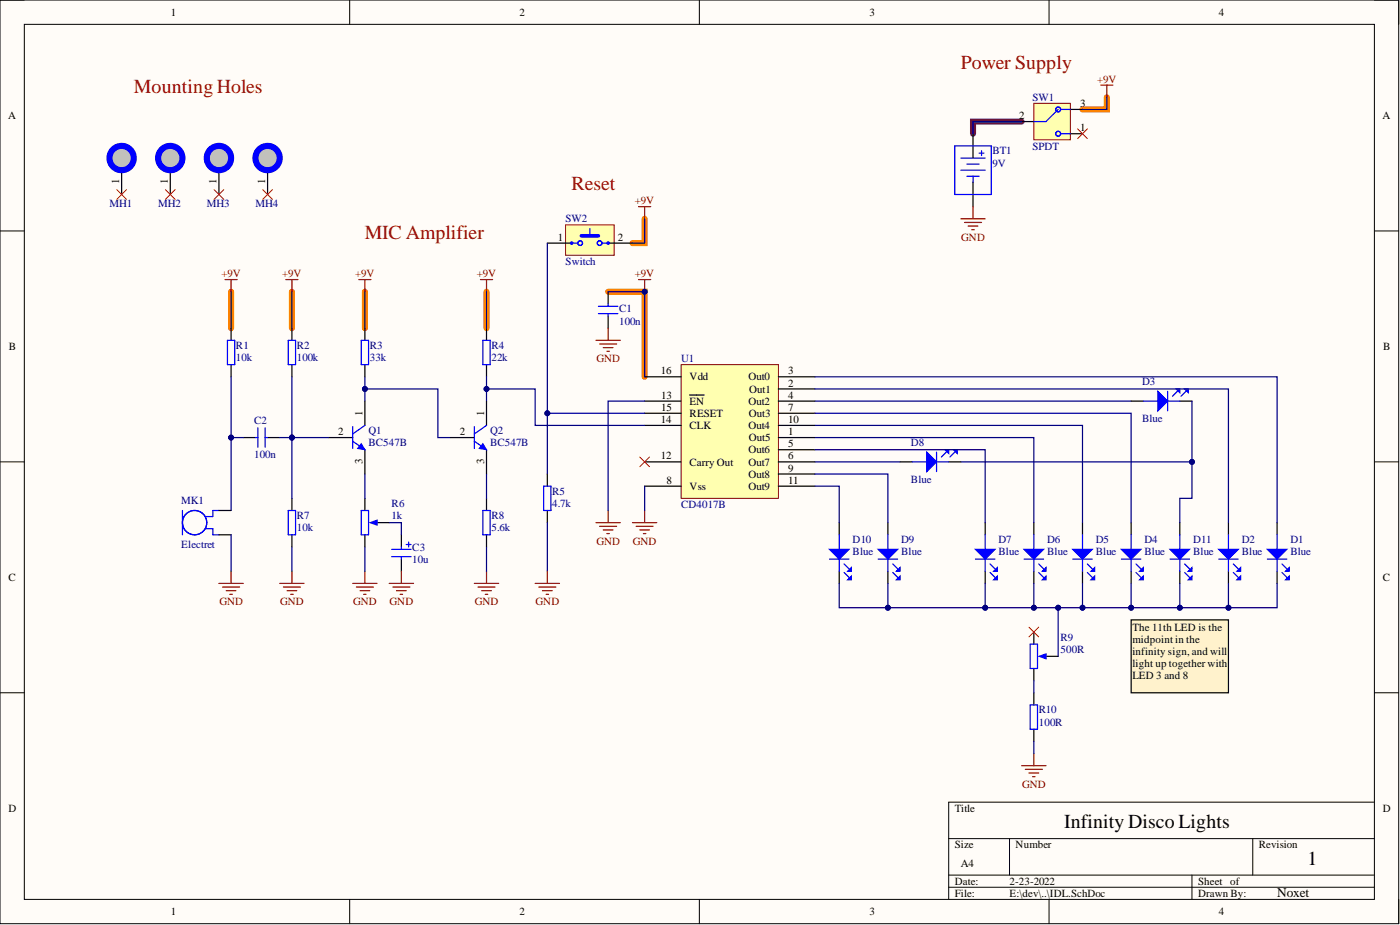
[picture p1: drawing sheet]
<svg xmlns="http://www.w3.org/2000/svg" width="292mm" height="193mm" viewBox="0 0 292 193" stroke-linecap="round" stroke-linejoin="round" font-family="sans-serif">
<defs><g id="words">
<g font-size="4.1" fill="#980000">
<text x="200.5" y="14.3">Power Supply</text>
<text x="27.9" y="19.4">Mounting Holes</text>
<text x="119.3" y="39.6">Reset</text>
<text x="76.1" y="49.8">MIC Amplifier</text>
</g>
<g font-size="4.1">
<text x="222" y="172.8">Infinity Disco Lights</text>
<text x="272.8" y="180.4">1</text>
</g>
<text font-size="2.8" x="266.5" y="187">Noxet</text>
<g font-size="2.3">
<text x="35.6" y="3.3">1</text>
<text x="108.4" y="3.3">2</text>
<text x="181.4" y="3.3">3</text>
<text x="254.3" y="3.3">4</text>
<text x="225.3" y="22.3">3</text>
<text x="1.7" y="24.9">A</text>
<text x="212.7" y="24.9">2</text>
<text x="225.3" y="27.4">1</text>
<text x="288.4" y="24.9">A</text>
<text x="24.9" y="38.4" transform="rotate(-90 24.9 38.4)">1</text>
<text x="35" y="38.4" transform="rotate(-90 35 38.4)">1</text>
<text x="45.2" y="38.4" transform="rotate(-90 45.2 38.4)">1</text>
<text x="55.3" y="38.4" transform="rotate(-90 55.3 38.4)">1</text>
<text x="116.4" y="50.2">1</text>
<text x="128.9" y="50.2">2</text>
<text x="1.9" y="73">B</text>
<text x="288.6" y="73">B</text>
<text x="137.9" y="78.1">16</text>
<text x="138" y="83.2">13</text>
<text x="143.9" y="79.4">Vdd</text>
<text x="156.2" y="79.4">Out0</text>
<text x="156.3" y="81.9">Out1</text>
<text x="164.4" y="80.6">2</text>
<text x="164.4" y="78.1">3</text>
<text x="164.4" y="83.2">4</text>
<text x="75.6" y="86.7" transform="rotate(-90 75.6 86.7)">1</text>
<text x="101" y="86.7" transform="rotate(-90 101 86.7)">1</text>
<text x="137.9" y="88.2">14</text>
<text x="138" y="85.7">15</text>
<text x="143.9" y="84.4">EN</text>
<text x="143.9" y="89.5">CLK</text>
<text x="143.9" y="87">RESET</text>
<text x="156.2" y="84.4">Out2</text>
<text x="156.2" y="89.5">Out4</text>
<text x="156.2" y="87">Out3</text>
<text x="164.4" y="85.7">7</text>
<text x="164.4" y="88.2">10</text>
<text x="70.5" y="90.8">2</text>
<text x="95.9" y="90.8">2</text>
<text x="137.9" y="95.8">12</text>
<text x="156.2" y="94.6">Out6</text>
<text x="156.2" y="92">Out5</text>
<text x="164.4" y="90.8">1</text>
<text x="164.4" y="93.3">5</text>
<text x="164.4" y="95.8">6</text>
<text x="75.6" y="96.8" transform="rotate(-90 75.6 96.8)">3</text>
<text x="101" y="96.8" transform="rotate(-90 101 96.8)">3</text>
<text x="139.1" y="100.9">8</text>
<text x="143.9" y="97.1">Carry Out</text>
<text x="156.2" y="97.1">Out7</text>
<text x="156.2" y="99.7">Out8</text>
<text x="164.4" y="98.4">9</text>
<text x="164.4" y="100.9">11</text>
<text x="143.9" y="102.2">Vss</text>
<text x="156.2" y="102.2">Out9</text>
<text x="1.8" y="121.2">C</text>
<text x="288.5" y="121.2">C</text>
<text x="236.3" y="131.6">The 11th LED is the</text>
<text x="236.3" y="134.1">midpoint in the</text>
<text x="236.3" y="136.7">infinity sign, and will</text>
<text x="236.3" y="139.2">light up together with</text>
<text x="236.3" y="141.7">LED 3 and 8</text>
<text x="1.8" y="169.4">D</text>
<text x="199.2" y="169.4">Title</text>
<text x="288.5" y="169.4">D</text>
<text x="199.2" y="177">Size</text>
<text x="211.9" y="177">Number</text>
<text x="262.7" y="177">Revision</text>
<text x="199.2" y="184.6">Date:</text>
<text x="200.5" y="180.8">A4</text>
<text x="210.6" y="184.6">2-23-2022</text>
<text x="250" y="184.6">Sheet of</text>
<text x="35.6" y="190.9">1</text>
<text x="108.4" y="190.9">2</text>
<text x="181.4" y="190.9">3</text>
<text x="199.2" y="187.1">File:</text>
<text x="210.6" y="187.1">E:\dev\..\IDL.SchDoc</text>
<text x="250" y="187.1">Drawn By:</text>
<text x="254.3" y="190.9">4</text>
</g>
<g font-size="2.3" fill="#800000">
<text x="228.9" y="17.2">+9V</text>
<text x="132.5" y="42.6">+9V</text>
<text x="200.6" y="50.2">GND</text>
<text x="46.2" y="57.8">+9V</text>
<text x="58.9" y="57.8">+9V</text>
<text x="74.1" y="57.8">+9V</text>
<text x="99.5" y="57.8">+9V</text>
<text x="132.5" y="57.8">+9V</text>
<text x="124.4" y="75.6">GND</text>
<text x="124.4" y="113.6">GND</text>
<text x="132" y="113.6">GND</text>
<text x="45.8" y="126.3">GND</text>
<text x="58.5" y="126.3">GND</text>
<text x="73.7" y="126.3">GND</text>
<text x="81.3" y="126.3">GND</text>
<text x="99.1" y="126.3">GND</text>
<text x="111.7" y="126.3">GND</text>
<text x="213.2" y="164.3">GND</text>
</g>
<g font-size="2.3" fill="#000080">
<text x="215.4" y="21.1">SW1</text>
<text x="207.1" y="32.2">BT1</text>
<text x="207.1" y="34.7">9V</text>
<text x="215.4" y="31.2">SPDT</text>
<text x="22.8" y="43.1">MH1</text>
<text x="33" y="43.1">MH2</text>
<text x="43.1" y="43.1">MH3</text>
<text x="53.3" y="43.1">MH4</text>
<text x="118" y="46.4">SW2</text>
<text x="118" y="55.3">Switch</text>
<text x="129.2" y="65.2">C1</text>
<text x="129.2" y="67.7">100n</text>
<text x="49.2" y="72.8">R1</text>
<text x="49.2" y="75.3">10k</text>
<text x="61.9" y="72.8">R2</text>
<text x="61.9" y="75.3">100k</text>
<text x="77.1" y="72.8">R3</text>
<text x="77.1" y="75.3">33k</text>
<text x="102.5" y="72.8">R4</text>
<text x="102.5" y="75.3">22k</text>
<text x="142.1" y="75.6">U1</text>
<text x="238.3" y="80.4">D3</text>
<text x="53" y="88.5">C2</text>
<text x="238.3" y="88">Blue</text>
<text x="53" y="95.6">100n</text>
<text x="76.9" y="90.5">Q1</text>
<text x="76.9" y="93.1">BC547B</text>
<text x="102.3" y="90.5">Q2</text>
<text x="102.3" y="93.1">BC547B</text>
<text x="190.1" y="93.1">D8</text>
<text x="190.1" y="100.7">Blue</text>
<text x="37.8" y="105.2">MK1</text>
<text x="81.7" y="105.7">R6</text>
<text x="115.2" y="103.2">R5</text>
<text x="115.2" y="105.7">4.7k</text>
<text x="142.1" y="106">CD4017B</text>
<text x="61.9" y="108.3">R7</text>
<text x="61.9" y="110.8">10k</text>
<text x="81.7" y="108.3">1k</text>
<text x="102.5" y="108.3">R8</text>
<text x="102.5" y="110.8">5.6k</text>
<text x="177.9" y="113.3">D10</text>
<text x="188" y="113.3">D9</text>
<text x="208.3" y="113.3">D7</text>
<text x="218.5" y="113.3">D6</text>
<text x="228.6" y="113.3">D5</text>
<text x="238.8" y="113.3">D4</text>
<text x="248.9" y="113.3">D11</text>
<text x="259.1" y="113.3">D2</text>
<text x="269.2" y="113.3">D1</text>
<text x="37.8" y="114.4">Electret</text>
<text x="86" y="114.9">C3</text>
<text x="86" y="117.4">10u</text>
<text x="177.9" y="115.9">Blue</text>
<text x="188" y="115.9">Blue</text>
<text x="208.3" y="115.9">Blue</text>
<text x="218.5" y="115.9">Blue</text>
<text x="228.6" y="115.9">Blue</text>
<text x="238.8" y="115.9">Blue</text>
<text x="248.9" y="115.9">Blue</text>
<text x="259.1" y="115.9">Blue</text>
<text x="269.2" y="115.9">Blue</text>
<text x="221.3" y="133.6">R9</text>
<text x="221.3" y="136.2">500R</text>
<text x="216.7" y="148.8">R10</text>
<text x="216.7" y="151.4">100R</text>
</g>
</g></defs>
<path d="M0 0h291.8v192.7h-291.8z" fill-rule="evenodd" fill="#fffcf8"/>
<path d="M0 0h291.8v192.7h-291.8z" fill="none" stroke="#000" stroke-width=".21"/>
<path d="M5.1 5.1h281.7v182.5h-281.7z" fill-rule="evenodd" fill="#fffcf8"/>
<g fill="none" stroke="#000" stroke-width=".21">
<path d="M0 0h5.1M5.1 5.1h281.7v182.5h-281.7zM73 0v5.1M145.9 0v5.1M218.9 0v5.1M286.8 0h5v5.1M0 48.2h5.1M286.8 48.2h5M0 96.4h5.1M286.8 96.4h5M0 144.5h5.1M286.8 144.5h5"/>
<path d="M197.9 175h88.9M210.6 175v7.6M261.4 175v7.6M286.8 167.3h-88.9v20.3M73 187.6v5.1M145.9 187.6v5.1M197.9 182.6h88.9M197.9 185.1h88.9M218.9 187.6v5.1M248.7 182.6v5M291.8 187.6v5.1"/>
</g>
<path d="M230.9 20.3v2.5h-5M134.5 45.6v5.1h-2.5M48.2 60.9v7.6M60.9 60.9v7.6M76.1 60.9v7.6M101.5 60.9v7.6M126.9 60.9h7.6v17.7" fill="none" stroke="#fd8300" stroke-width="1.3"/>
<path d="M213.2 25.4h-10.2v2.5" fill="none" stroke="#7d0089" stroke-width="1.3"/>
<path d="M142.1 76.1h20.3v27.9h-20.3z" fill-rule="evenodd" fill="#ffffb0"/>
<path d="M142.1 76.1h20.3v27.9h-20.3z" fill="none" stroke="#800000" stroke-width=".21"/>
<g fill="none" stroke="#000" stroke-width=".25">
<path d="M134.5 78.6h7.6M162.4 78.6h7.6M68.5 91.3h5.1M76.1 83.7v5M76.1 93.8v5.1M134.5 83.7h7.6M134.5 96.4h7.6M134.5 86.2h7.6M134.5 88.7h7.6M143.9 82.4h3M162.4 91.3h7.6M162.4 81.1h7.6"/>
<path d="M162.4 83.7h7.6M162.4 93.8h7.6M162.4 96.4h7.6M162.4 86.2h7.6M162.4 98.9h7.6M162.4 88.7h7.6M134.5 101.4h7.6M162.4 101.4h7.6"/>
</g>
<path d="M73.6 92l2.5 1.8M73.6 89v4.6M76.1 88.7l-2.5 1.8" fill="none" stroke="#00f" stroke-width=".25"/>
<path d="M75.4 92.6l.7 1.2-1.5-.2z" fill="#00f"/>
<path d="M75.4 92.6l.7 1.2-1.5-.2z" fill="none" stroke="#00f" stroke-width=".21"/>
<path d="M93.9 91.3h5.1M101.5 83.7v5M101.5 93.8v5.1" fill="none" stroke="#000" stroke-width=".25"/>
<path d="M99 92l2.5 1.8M99 89v4.6M101.5 88.7l-2.5 1.8" fill="none" stroke="#00f" stroke-width=".25"/>
<path d="M100.7 92.6l.8 1.2-1.5-.2z" fill="#00f"/>
<path d="M100.7 92.6l.8 1.2-1.5-.2z" fill="none" stroke="#00f" stroke-width=".21"/>
<g fill="none" stroke="#000" stroke-width=".25">
<path d="M60.9 68.5v2.5M60.9 76.1v2.5M76.1 68.5v2.5M76.1 76.1v2.5M101.5 68.5v2.5M101.5 76.1v2.5M60.9 104v2.5M60.9 111.6v2.5M76.1 104v2.5M76.1 111.6v2.5M78.7 109h2.5M83.7 111.6v2.5"/>
<path d="M83.7 116.6v2.6M101.5 104v2.5M101.5 111.6v2.5"/>
</g>
<g fill="none" stroke="#00f" stroke-width=".25">
<path d="M60.1 71h1.6v5.1h-1.6zM75.4 71h1.5v5.1h-1.5zM100.7 71h1.6v5.1h-1.6zM60.1 106.5h1.6v5.1h-1.6zM75.4 106.5h1.5v5.1h-1.5zM77.7 109h1M81.7 114.6h4.1M81.7 116.1h4.1M83.7 114.1v.5M83.7 116.1v.5M84.8 113.6h1M85.3 113.1v1"/>
<path d="M100.7 106.5h1.6v5.1h-1.6z"/>
</g>
<g fill="none" stroke="#800000" stroke-width=".25">
<path d="M59.6 58.3h2.6M60.9 58.3v2.6M74.9 58.3h2.5M76.1 58.3v2.6M100.2 58.3h2.6M101.5 58.3v2.6M60.9 119.2v2.5M76.1 119.2v2.5M83.7 119.2v2.5M101.5 119.2v2.5M58.4 121.7h5M59.1 122.5h3.6"/>
<path d="M59.9 123.2h2M60.7 124h.5M73.6 121.7h5.1M74.4 122.5h3.5M75.1 123.2h2M75.9 124h.5M81.2 121.7h5.1M82 122.5h3.5M82.7 123.2h2.1M83.5 124h.5M99 121.7h5M99.7 122.5h3.6"/>
<path d="M100.5 123.2h2M101.3 124h.5"/>
</g>
<path d="M77.3 109l1.4-.5v1z" fill="#00f"/>
<g fill="none" stroke="#00f" stroke-width=".25">
<path d="M47.5 71h1.5v5.1h-1.5zM38.1 106.5v5.1M42.8 110.3h1.6v1.3h1.3M45.7 106.5h-1.3v1.3h-1.6M77.3 109l1.4-.5v1zM175.1 111.6v7.6"/>
<circle cx="40.6" cy="109" r="2.54"/>
</g>
<path d="M48.2 68.5v2.5M48.2 76.1v2.5M45.7 106.5h2.5M45.7 111.6h2.5M175.1 109v2.6M175.1 119.2v2.5" fill="none" stroke="#000" stroke-width=".25"/>
<path d="M46.9 58.3h2.6M48.2 58.3v2.6M48.2 119.2v2.5M45.7 121.7h5.1M46.4 122.5h3.6M47.2 123.2h2M48 124h.5" fill="none" stroke="#800000" stroke-width=".25"/>
<path d="M173.1 114.6h4l-2 2z" fill="#00f"/>
<path d="M173.1 114.6h4l-2 2zM173.1 116.6h4" fill="none" stroke="#00f" stroke-width=".25"/>
<path d="M176.9 119.2l.7-.8v.8z" fill="#00f"/>
<path d="M176.1 117.7l1.3 1.2M176.9 119.2l.7-.8v.8z" fill="none" stroke="#00f" stroke-width=".25"/>
<path d="M176.9 120.9l.7-.7v.7z" fill="#00f"/>
<path d="M176.1 119.4l1.3 1.3M185.3 111.6v7.6M176.9 120.9l.7-.7v.7z" fill="none" stroke="#00f" stroke-width=".25"/>
<path d="M185.3 109v2.6M185.3 119.2v2.5" fill="none" stroke="#000" stroke-width=".25"/>
<path d="M183.2 114.6h4.1l-2 2z" fill="#00f"/>
<path d="M183.2 114.6h4.1l-2 2zM183.2 116.6h4.1" fill="none" stroke="#00f" stroke-width=".25"/>
<path d="M187 119.2l.8-.8v.8z" fill="#00f"/>
<path d="M186.3 117.7l1.2 1.2M187 119.2l.8-.8v.8z" fill="none" stroke="#00f" stroke-width=".25"/>
<path d="M187 120.9l.8-.7v.7z" fill="#00f"/>
<path d="M190.3 96.4h7.6M186.3 119.4l1.2 1.3M187 120.9l.8-.7v.7z" fill="none" stroke="#00f" stroke-width=".25"/>
<path d="M187.8 96.4h2.5M197.9 96.4h2.6" fill="none" stroke="#000" stroke-width=".25"/>
<path d="M193.4 94.3l2 2.1-2 2z" fill="#00f"/>
<path d="M193.4 94.3l2 2.1-2 2zM195.4 94.3v4.1" fill="none" stroke="#00f" stroke-width=".25"/>
<path d="M197.2 93.8h.7v.8z" fill="#00f"/>
<path d="M197.2 93.8h.7v.8zM197.7 94.1l-1.3 1.2" fill="none" stroke="#00f" stroke-width=".25"/>
<path d="M199 93.8h.7v.8z" fill="#00f"/>
<path d="M199 93.8h.7v.8zM199.5 94.1l-1.3 1.2M205.6 111.6v7.6" fill="none" stroke="#00f" stroke-width=".25"/>
<path d="M205.6 109v2.6M205.6 119.2v2.5" fill="none" stroke="#000" stroke-width=".25"/>
<path d="M203.5 114.6h4.1l-2 2z" fill="#00f"/>
<path d="M203.5 114.6h4.1l-2 2zM203.5 116.6h4.1" fill="none" stroke="#00f" stroke-width=".25"/>
<path d="M207.3 119.2l.8-.8v.8z" fill="#00f"/>
<path d="M206.6 117.7l1.2 1.2M207.3 119.2l.8-.8v.8z" fill="none" stroke="#00f" stroke-width=".25"/>
<path d="M207.3 120.9l.8-.7v.7z" fill="#00f"/>
<path d="M206.6 119.4l1.2 1.3M215.7 111.6v7.6M207.3 120.9l.8-.7v.7z" fill="none" stroke="#00f" stroke-width=".25"/>
<path d="M215.7 109v2.6M215.7 119.2v2.5" fill="none" stroke="#000" stroke-width=".25"/>
<path d="M213.7 114.6h4l-2 2z" fill="#00f"/>
<path d="M213.7 114.6h4l-2 2zM213.7 116.6h4" fill="none" stroke="#00f" stroke-width=".25"/>
<path d="M217.5 119.2l.7-.8v.8z" fill="#00f"/>
<path d="M216.7 117.7l1.3 1.2M217.5 119.2l.7-.8v.8z" fill="none" stroke="#00f" stroke-width=".25"/>
<path d="M217.5 120.9l.7-.7v.7z" fill="#00f"/>
<path d="M216.7 119.4l1.3 1.3M225.9 111.6v7.6M217.5 120.9l.7-.7v.7z" fill="none" stroke="#00f" stroke-width=".25"/>
<path d="M225.9 109v2.6M225.9 119.2v2.5" fill="none" stroke="#000" stroke-width=".25"/>
<path d="M223.8 114.6h4.1l-2 2z" fill="#00f"/>
<path d="M223.8 114.6h4.1l-2 2zM223.8 116.6h4.1" fill="none" stroke="#00f" stroke-width=".25"/>
<path d="M227.6 119.2l.8-.8v.8z" fill="#00f"/>
<path d="M226.9 117.7l1.2 1.2M227.6 119.2l.8-.8v.8z" fill="none" stroke="#00f" stroke-width=".25"/>
<path d="M227.6 120.9l.8-.7v.7z" fill="#00f"/>
<path d="M226.9 119.4l1.2 1.3M236 111.6v7.6M227.6 120.9l.8-.7v.7z" fill="none" stroke="#00f" stroke-width=".25"/>
<path d="M236 109v2.6M236 119.2v2.5" fill="none" stroke="#000" stroke-width=".25"/>
<path d="M234 114.6h4l-2 2z" fill="#00f"/>
<path d="M234 114.6h4l-2 2zM234 116.6h4" fill="none" stroke="#00f" stroke-width=".25"/>
<path d="M237.8 119.2l.7-.8v.8z" fill="#00f"/>
<path d="M237 117.7l1.3 1.2M237.8 119.2l.7-.8v.8z" fill="none" stroke="#00f" stroke-width=".25"/>
<path d="M237.8 120.9l.7-.7v.7z" fill="#00f"/>
<path d="M238.5 83.7h7.7M237 119.4l1.3 1.3M237.8 120.9l.7-.7v.7z" fill="none" stroke="#00f" stroke-width=".25"/>
<path d="M236 83.7h2.5M246.2 83.7h2.5" fill="none" stroke="#000" stroke-width=".25"/>
<path d="M241.6 81.6l2 2.1-2 2z" fill="#00f"/>
<path d="M241.6 81.6l2 2.1-2 2zM243.6 81.6v4.1" fill="none" stroke="#00f" stroke-width=".25"/>
<path d="M245.4 81.1h.8v.8z" fill="#00f"/>
<path d="M245.4 81.1h.8v.8zM245.9 81.4l-1.3 1.3" fill="none" stroke="#00f" stroke-width=".25"/>
<path d="M247.2 81.1h.7v.8z" fill="#00f"/>
<path d="M247.2 81.1h.7v.8zM247.7 81.4l-1.3 1.3M256.3 111.6v7.6" fill="none" stroke="#00f" stroke-width=".25"/>
<path d="M256.3 109v2.6M256.3 119.2v2.5" fill="none" stroke="#000" stroke-width=".25"/>
<path d="M254.3 114.6h4l-2 2z" fill="#00f"/>
<path d="M254.3 114.6h4l-2 2zM254.3 116.6h4" fill="none" stroke="#00f" stroke-width=".25"/>
<path d="M258.1 119.2l.7-.8v.8z" fill="#00f"/>
<path d="M257.3 117.7l1.3 1.2M258.1 119.2l.7-.8v.8z" fill="none" stroke="#00f" stroke-width=".25"/>
<path d="M258.1 120.9l.7-.7v.7z" fill="#00f"/>
<path d="M257.3 119.4l1.3 1.3M266.5 111.6v7.6M258.1 120.9l.7-.7v.7z" fill="none" stroke="#00f" stroke-width=".25"/>
<path d="M266.5 109v2.6M266.5 119.2v2.5" fill="none" stroke="#000" stroke-width=".25"/>
<path d="M264.4 114.6h4.1l-2 2z" fill="#00f"/>
<path d="M264.4 114.6h4.1l-2 2zM264.4 116.6h4.1" fill="none" stroke="#00f" stroke-width=".25"/>
<path d="M268.2 119.2l.8-.8v.8z" fill="#00f"/>
<path d="M267.5 117.7l1.2 1.2M268.2 119.2l.8-.8v.8z" fill="none" stroke="#00f" stroke-width=".25"/>
<path d="M268.2 120.9l.8-.7v.7z" fill="#00f"/>
<path d="M267.5 119.4l1.2 1.3M268.2 120.9l.8-.7v.7z" fill="none" stroke="#00f" stroke-width=".25"/>
<path d="M133.2 58.3h2.6M134.5 58.3v2.6" fill="none" stroke="#800000" stroke-width=".25"/>
<circle cx="134.5" cy="60.9" r=".51" fill="#000080"/>
<circle cx="134.5" cy="60.9" r=".51" fill="none" stroke="#000080" stroke-width=".21"/>
<g fill="none" stroke="#800000" stroke-width=".25">
<path d="M200.5 45.6h5.1M201.2 46.4h3.6M202 47.2h2M202.8 47.9h.5M203 43.1v2.5M124.3 71h5.1M125.1 71.8h3.6M125.9 72.5h2M126.6 73.3h.5M126.9 68.5v2.5M132 109h5M132.7 109.8h3.6"/>
<path d="M133.5 110.6h2M134.2 111.3h.6M134.5 106.5v2.5M213.2 159.7h5M215.7 157.2v2.5M213.9 160.5h3.6M214.7 161.3h2M215.4 162h.6"/>
</g>
<path d="M133.5 95.3l2 2.1M135.5 95.3l-2 2.1" fill="none" stroke="#f00" stroke-width=".21"/>
<path d="M203 27.9v5.1M203 38v5.1M126.9 60.9v2.5M126.9 65.9v2.6M50.8 91.3h2.5M55.8 91.3h2.6M215.7 144.5v2.6M215.7 152.1v2.6" fill="none" stroke="#000" stroke-width=".25"/>
<g fill="none" stroke="#00f" stroke-width=".25">
<path d="M199.2 30.4h7.6v10.2h-7.6zM200.5 33h5.1M200.5 35.5h5.1M201.7 34.2h2.6M201.7 36.8h2.6M203 36.8v1.2M204.3 32h1M204.8 31.4v1.1M124.9 65.4h4M124.9 63.9h4M126.9 63.4v.5M126.9 65.4v.5"/>
<path d="M53.3 91.3h.5M53.8 89.3v4M55.3 91.3h.5M55.3 89.3v4M214.9 147.1h1.6v5h-1.6z"/>
</g>
<path d="M118 46.9h10.2v6.4h-10.2z" fill-rule="evenodd" fill="#ffffb0"/>
<path d="M118 46.9h10.2v6.4h-10.2z" fill="none" stroke="#800000" stroke-width=".21"/>
<path d="M114.2 50.7h5.1M126.9 50.7h5.1" fill="none" stroke="#000" stroke-width=".25"/>
<path d="M119.3 50.7h1.2" fill="none" stroke="#00f" stroke-width=".25"/>
<circle cx="119.3" cy="50.7" r=".25" fill="#00f"/>
<g fill="none" stroke="#00f" stroke-width=".25">
<path d="M125.6 50.7h1.3"/>
<circle cx="119.3" cy="50.7" r=".25"/>
</g>
<circle cx="126.9" cy="50.7" r=".25" fill="#00f"/>
<g fill="none" stroke="#00f" stroke-width=".25">
<path d="M123.1 47.7v1.5M113.4 101.4h1.6v5.1h-1.6zM214.9 134.4h1.6v5.1h-1.6zM217.2 136.9h1"/>
<circle cx="121" cy="50.7" r=".49"/>
<circle cx="121.1" cy="50.7" r=".49"/>
<circle cx="125.1" cy="50.7" r=".49"/>
<circle cx="126.9" cy="50.7" r=".25"/>
</g>
<path d="M121.3 49.2h3.6" fill="none" stroke="#00f" stroke-width=".76"/>
<path d="M114.2 98.9v2.5M114.2 106.5v2.5M215.7 131.8v2.6M215.7 139.5v2.5M218.2 136.9h2.6" fill="none" stroke="#000" stroke-width=".25"/>
<path d="M133.2 43.1h2.6M134.5 43.1v2.5" fill="none" stroke="#800000" stroke-width=".25"/>
<path d="M216.8 136.9l1.4-.5v1z" fill="#00f"/>
<path d="M216.8 136.9l1.4-.5v1z" fill="none" stroke="#00f" stroke-width=".25"/>
<path d="M214.7 130.8l2 2.1M216.7 130.8l-2 2.1" fill="none" stroke="#f00" stroke-width=".21"/>
<path d="M215.7 21.6h7.6v7.6h-7.6z" fill-rule="evenodd" fill="#ffffb0"/>
<path d="M215.7 21.6h7.6v7.6h-7.6z" fill="none" stroke="#800000" stroke-width=".21"/>
<path d="M213.2 25.4h2.5M223.3 27.9h2.6M223.3 22.8h2.6M246.2 109v2.6M246.2 119.2v2.5" fill="none" stroke="#000" stroke-width=".25"/>
<g fill="none" stroke="#00f" stroke-width=".25">
<path d="M220.8 22.8l-2.6 2.6h-2.5M221.3 22.8h2M221.3 27.9h2M246.2 111.6v7.6"/>
<circle cx="220.8" cy="22.8" r=".51"/>
<circle cx="220.8" cy="27.9" r=".51"/>
</g>
<path d="M229.7 17.8h2.5M230.9 17.8v2.5" fill="none" stroke="#800000" stroke-width=".25"/>
<path d="M224.8 26.9l2.1 2M226.9 26.9l-2.1 2" fill="none" stroke="#f00" stroke-width=".21"/>
<path d="M244.1 114.6h4.1l-2 2z" fill="#00f"/>
<path d="M244.1 114.6h4.1l-2 2zM244.1 116.6h4.1" fill="none" stroke="#00f" stroke-width=".25"/>
<path d="M247.9 119.2l.8-.8v.8z" fill="#00f"/>
<path d="M247.2 117.7l1.2 1.2M247.9 119.2l.8-.8v.8z" fill="none" stroke="#00f" stroke-width=".25"/>
<path d="M247.9 120.9l.8-.7v.7z" fill="#00f"/>
<path d="M247.2 119.4l1.2 1.3M247.9 120.9l.8-.7v.7z" fill="none" stroke="#00f" stroke-width=".25"/>
<path d="M236 129.3h20.3v15.2h-20.3z" fill-rule="evenodd" fill="#fff2cc"/>
<path d="M25.4 35.5v5.1M236 129.3h20.3v15.2h-20.3z" fill="none" stroke="#000" stroke-width=".25"/>
<circle cx="25.4" cy="33" r="2.54" fill="#c0c0c0"/>
<circle cx="25.4" cy="33" r="2.54" fill="none" stroke="#00f" stroke-width="1.3"/>
<path d="M35.5 35.5v5.1" fill="none" stroke="#000" stroke-width=".25"/>
<circle cx="35.5" cy="33" r="2.54" fill="#c0c0c0"/>
<circle cx="35.5" cy="33" r="2.54" fill="none" stroke="#00f" stroke-width="1.3"/>
<path d="M45.7 35.5v5.1" fill="none" stroke="#000" stroke-width=".25"/>
<circle cx="45.7" cy="33" r="2.54" fill="#c0c0c0"/>
<circle cx="45.7" cy="33" r="2.54" fill="none" stroke="#00f" stroke-width="1.3"/>
<path d="M55.8 35.5v5.1" fill="none" stroke="#000" stroke-width=".25"/>
<circle cx="55.8" cy="33" r="2.54" fill="#c0c0c0"/>
<circle cx="55.8" cy="33" r="2.54" fill="none" stroke="#00f" stroke-width="1.3"/>
<path d="M24.4 39.6l2 2M26.4 39.6l-2 2M34.5 39.6l2 2M36.5 39.6l-2 2M44.7 39.6l2 2M46.7 39.6l-2 2M54.8 39.6l2 2M56.8 39.6l-2 2" fill="none" stroke="#f00" stroke-width=".21"/>
<path d="M124.3 109h5.1M125.1 109.8h3.6M125.9 110.6h2M126.6 111.3h.5M126.9 106.5v2.5" fill="none" stroke="#800000" stroke-width=".25"/>
<path d="M60.9 91.3h7.6M76.1 98.9v5.1" fill="none" stroke="#000080" stroke-width=".25"/>
<circle cx="60.9" cy="91.3" r=".51" fill="#000080"/>
<circle cx="60.9" cy="91.3" r=".51" fill="none" stroke="#000080" stroke-width=".21"/>
<path d="M76.1 81.1h15.3v10.2h2.5M60.9 114.1v5.1M76.1 114.1v5.1" fill="none" stroke="#000080" stroke-width=".25"/>
<circle cx="76.1" cy="81.1" r=".51" fill="#000080"/>
<circle cx="76.1" cy="81.1" r=".51" fill="none" stroke="#000080" stroke-width=".21"/>
<path d="M48.2 60.9v7.6M60.9 60.9v7.6M76.1 60.9v7.6M101.5 60.9v7.6M101.5 81.1h10.2v7.6h22.8M101.5 98.9v5.1M48.2 111.6v7.6M81.2 109h2.5v2.6M101.5 114.1v5.1" fill="none" stroke="#000080" stroke-width=".25"/>
<circle cx="101.5" cy="81.1" r=".51" fill="#000080"/>
<circle cx="101.5" cy="81.1" r=".51" fill="none" stroke="#000080" stroke-width=".21"/>
<path d="M60.9 78.6v25.4" fill="none" stroke="#000080" stroke-width=".25"/>
<circle cx="60.9" cy="91.3" r=".51" fill="#000080"/>
<circle cx="60.9" cy="91.3" r=".51" fill="none" stroke="#000080" stroke-width=".21"/>
<path d="M76.1 78.6v5.1" fill="none" stroke="#000080" stroke-width=".25"/>
<circle cx="76.1" cy="81.1" r=".51" fill="#000080"/>
<circle cx="76.1" cy="81.1" r=".51" fill="none" stroke="#000080" stroke-width=".21"/>
<path d="M170 78.6h96.5v30.4M170 98.9h15.3v10.1M170 93.8h35.6v15.2M170 91.3h45.7v17.7M170 88.7h55.9v20.3M170 86.2h66v22.8M170 81.1h86.3v27.9M170 101.4h5.1v7.6M185.3 121.7v5.1" fill="none" stroke="#000080" stroke-width=".25"/>
<circle cx="185.3" cy="126.8" r=".51" fill="#000080"/>
<circle cx="185.3" cy="126.8" r=".51" fill="none" stroke="#000080" stroke-width=".21"/>
<path d="M205.6 121.7v5.1" fill="none" stroke="#000080" stroke-width=".25"/>
<circle cx="205.6" cy="126.8" r=".51" fill="#000080"/>
<circle cx="205.6" cy="126.8" r=".51" fill="none" stroke="#000080" stroke-width=".21"/>
<path d="M215.7 121.7v5.1" fill="none" stroke="#000080" stroke-width=".25"/>
<circle cx="215.7" cy="126.8" r=".51" fill="#000080"/>
<circle cx="215.7" cy="126.8" r=".51" fill="none" stroke="#000080" stroke-width=".21"/>
<path d="M225.9 121.7v5.1" fill="none" stroke="#000080" stroke-width=".25"/>
<circle cx="225.9" cy="126.8" r=".51" fill="#000080"/>
<circle cx="225.9" cy="126.8" r=".51" fill="none" stroke="#000080" stroke-width=".21"/>
<path d="M236 121.7v5.1" fill="none" stroke="#000080" stroke-width=".25"/>
<circle cx="236" cy="126.8" r=".51" fill="#000080"/>
<circle cx="236" cy="126.8" r=".51" fill="none" stroke="#000080" stroke-width=".21"/>
<path d="M256.3 121.7v5.1" fill="none" stroke="#000080" stroke-width=".25"/>
<circle cx="256.3" cy="126.8" r=".51" fill="#000080"/>
<circle cx="256.3" cy="126.8" r=".51" fill="none" stroke="#000080" stroke-width=".21"/>
<path d="M48.2 78.6v27.9M134.5 101.4v5.1" fill="none" stroke="#000080" stroke-width=".25"/>
<circle cx="48.2" cy="91.3" r=".51" fill="#000080"/>
<circle cx="48.2" cy="91.3" r=".51" fill="none" stroke="#000080" stroke-width=".21"/>
<path d="M48.2 91.3h2.6M215.7 154.7v2.5" fill="none" stroke="#000080" stroke-width=".25"/>
<circle cx="48.2" cy="91.3" r=".51" fill="#000080"/>
<circle cx="48.2" cy="91.3" r=".51" fill="none" stroke="#000080" stroke-width=".21"/>
<path d="M58.4 91.3h2.5" fill="none" stroke="#000080" stroke-width=".25"/>
<circle cx="60.9" cy="91.3" r=".51" fill="#000080"/>
<circle cx="60.9" cy="91.3" r=".51" fill="none" stroke="#000080" stroke-width=".21"/>
<path d="M126.9 60.9h7.6v17.7" fill="none" stroke="#000080" stroke-width=".25"/>
<circle cx="134.5" cy="60.9" r=".51" fill="#000080"/>
<circle cx="134.5" cy="60.9" r=".51" fill="none" stroke="#000080" stroke-width=".21"/>
<path d="M220.8 126.8v10.1M215.7 142v2.5" fill="none" stroke="#000080" stroke-width=".25"/>
<circle cx="220.8" cy="126.8" r=".51" fill="#000080"/>
<circle cx="220.8" cy="126.8" r=".51" fill="none" stroke="#000080" stroke-width=".21"/>
<path d="M213.2 25.4h-10.2v2.5M230.9 20.3v2.5h-5M101.5 78.6v5.1" fill="none" stroke="#000080" stroke-width=".25"/>
<circle cx="101.5" cy="81.1" r=".51" fill="#000080"/>
<circle cx="101.5" cy="81.1" r=".51" fill="none" stroke="#000080" stroke-width=".21"/>
<path d="M175.1 121.7v5.1h91.4v-5.1" fill="none" stroke="#000080" stroke-width=".25"/>
<circle cx="185.3" cy="126.8" r=".51" fill="#000080"/>
<circle cx="185.3" cy="126.8" r=".51" fill="none" stroke="#000080" stroke-width=".21"/>
<circle cx="205.6" cy="126.8" r=".51" fill="#000080"/>
<circle cx="205.6" cy="126.8" r=".51" fill="none" stroke="#000080" stroke-width=".21"/>
<circle cx="215.7" cy="126.8" r=".51" fill="#000080"/>
<circle cx="215.7" cy="126.8" r=".51" fill="none" stroke="#000080" stroke-width=".21"/>
<circle cx="220.8" cy="126.8" r=".51" fill="#000080"/>
<circle cx="220.8" cy="126.8" r=".51" fill="none" stroke="#000080" stroke-width=".21"/>
<circle cx="225.9" cy="126.8" r=".51" fill="#000080"/>
<circle cx="225.9" cy="126.8" r=".51" fill="none" stroke="#000080" stroke-width=".21"/>
<circle cx="236" cy="126.8" r=".51" fill="#000080"/>
<circle cx="236" cy="126.8" r=".51" fill="none" stroke="#000080" stroke-width=".21"/>
<circle cx="246.2" cy="126.8" r=".51" fill="#000080"/>
<circle cx="246.2" cy="126.8" r=".51" fill="none" stroke="#000080" stroke-width=".21"/>
<circle cx="256.3" cy="126.8" r=".51" fill="#000080"/>
<circle cx="256.3" cy="126.8" r=".51" fill="none" stroke="#000080" stroke-width=".21"/>
<path d="M246.2 121.7v5.1" fill="none" stroke="#000080" stroke-width=".25"/>
<circle cx="246.2" cy="126.8" r=".51" fill="#000080"/>
<circle cx="246.2" cy="126.8" r=".51" fill="none" stroke="#000080" stroke-width=".21"/>
<path d="M170 96.4h17.8M170 83.7h66M248.7 83.7v20.3h-2.5v5" fill="none" stroke="#000080" stroke-width=".25"/>
<circle cx="248.7" cy="96.4" r=".51" fill="#000080"/>
<circle cx="248.7" cy="96.4" r=".51" fill="none" stroke="#000080" stroke-width=".21"/>
<path d="M200.5 96.4h48.2" fill="none" stroke="#000080" stroke-width=".25"/>
<circle cx="248.7" cy="96.4" r=".51" fill="#000080"/>
<circle cx="248.7" cy="96.4" r=".51" fill="none" stroke="#000080" stroke-width=".21"/>
<path d="M114.2 50.7v48.2M134.5 45.6v5.1h-2.5M134.5 83.7h-7.6v22.8" fill="none" stroke="#000080" stroke-width=".25"/>
<circle cx="114.2" cy="86.2" r=".51" fill="#000080"/>
<circle cx="114.2" cy="86.2" r=".51" fill="none" stroke="#000080" stroke-width=".21"/>
<path d="M114.2 86.2h20.3" fill="none" stroke="#000080" stroke-width=".25"/>
<circle cx="114.2" cy="86.2" r=".51" fill="#000080"/>
<circle cx="114.2" cy="86.2" r=".51" fill="none" stroke="#000080" stroke-width=".21"/>
<path d="M114.2 109v10.2" fill="none" stroke="#000080" stroke-width=".25"/>
<path d="M114.2 119.2v2.5M111.7 121.7h5M112.4 122.5h3.6M113.2 123.2h2M113.9 124h.5" fill="none" stroke="#800000" stroke-width=".25"/>
<use href="#words"/>
</svg>
